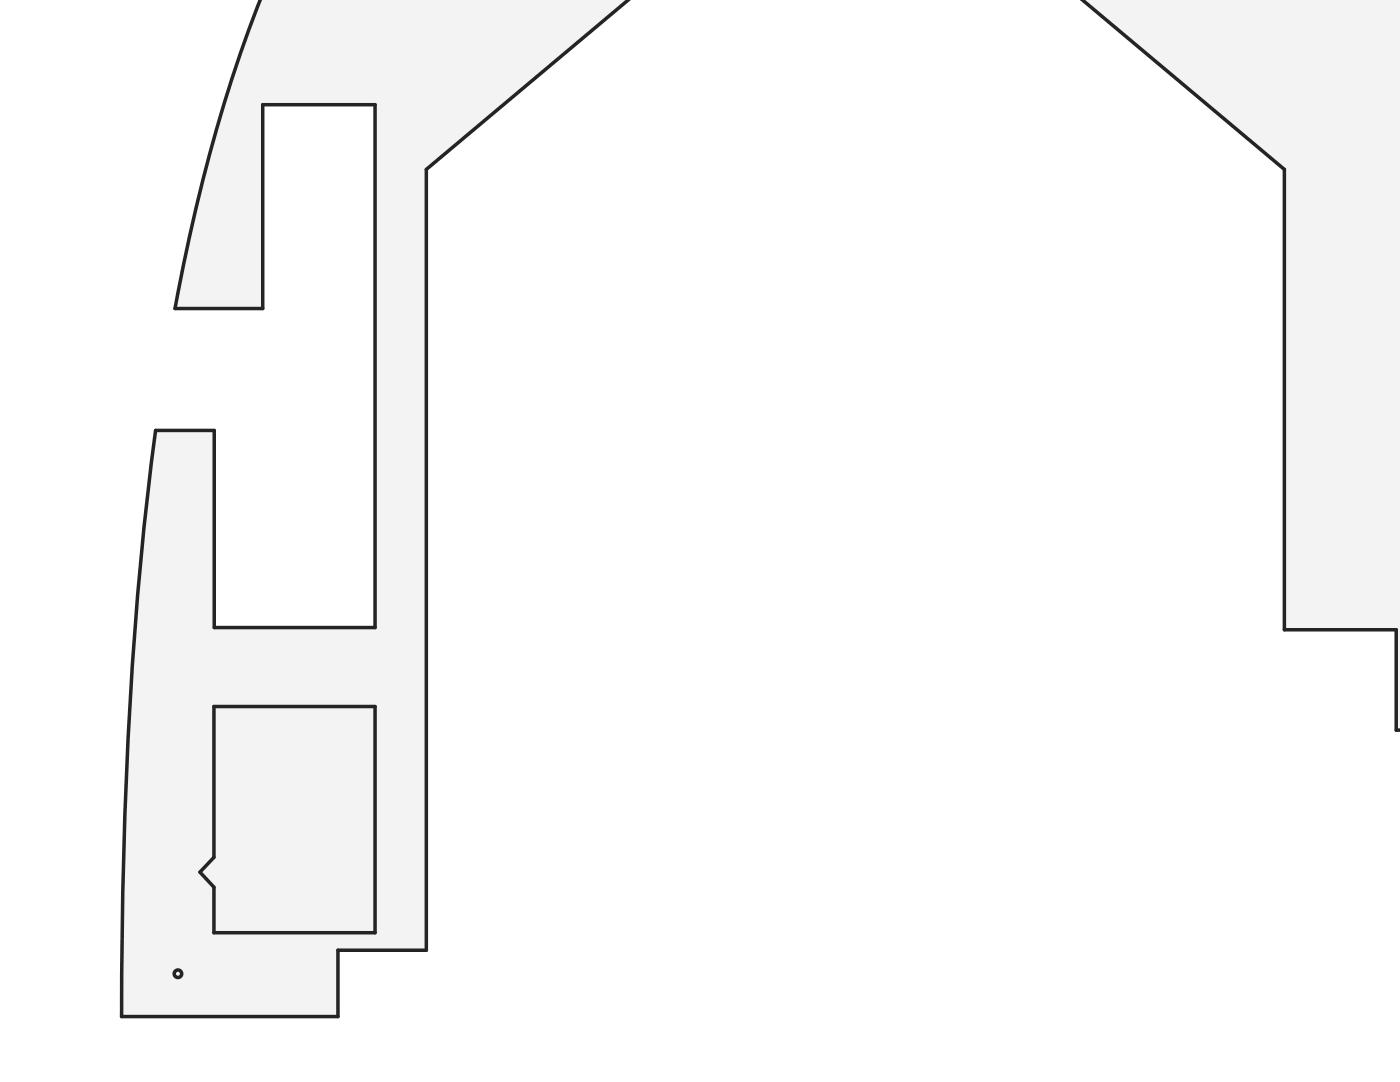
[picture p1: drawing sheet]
<svg xmlns="http://www.w3.org/2000/svg" width="279mm" height="216mm" viewBox="0 0 279 216" stroke-linecap="round" stroke-linejoin="round" font-family="sans-serif">
<g fill="#f1f3f5">
<path d="M54.7 -.1h224.7v202.9v-202.9v145.8h-.8v-20h-22.3v-91.9l-44.3-33.9h-82.6l-44.3 33.9v155.8h-17.7v13.2h-43.1a900.4 900.4 0 0 1 6.2-112.7l.6-4.2h11.7v39.3h32.1v-104.3h-22.5v40.7h-17.5a341.7 341.7 0 0 1 15-56.4z" fill-rule="evenodd"/>
<path d="M42.7 141h32.2v45.1h-32.2v-9.1l-2.8-3 2.8-2.9z" fill-rule="evenodd"/>
<circle cx="35.5" cy="194.3" r=".75"/>
</g>
<g fill="none" stroke="#212529" stroke-width=".7">
<path d="M125.4 0l-40.3 33.8v155.8h-17.7v13.2h-43.1a900.4 900.4 0 0 1 6.2-112.7l.6-4.2h11.7v39.3h32.1v-104.3h-22.5v40.7h-17.5a341.7 341.7 0 0 1 15-56.4l2.1-5.2M216 0l40.3 33.8v91.9h22.3v20h.8M42.7 141h32.2v45.1h-32.2v-9.1l-2.8-3 2.8-2.9z"/>
<circle cx="35.5" cy="194.3" r=".75"/>
</g>
</svg>
